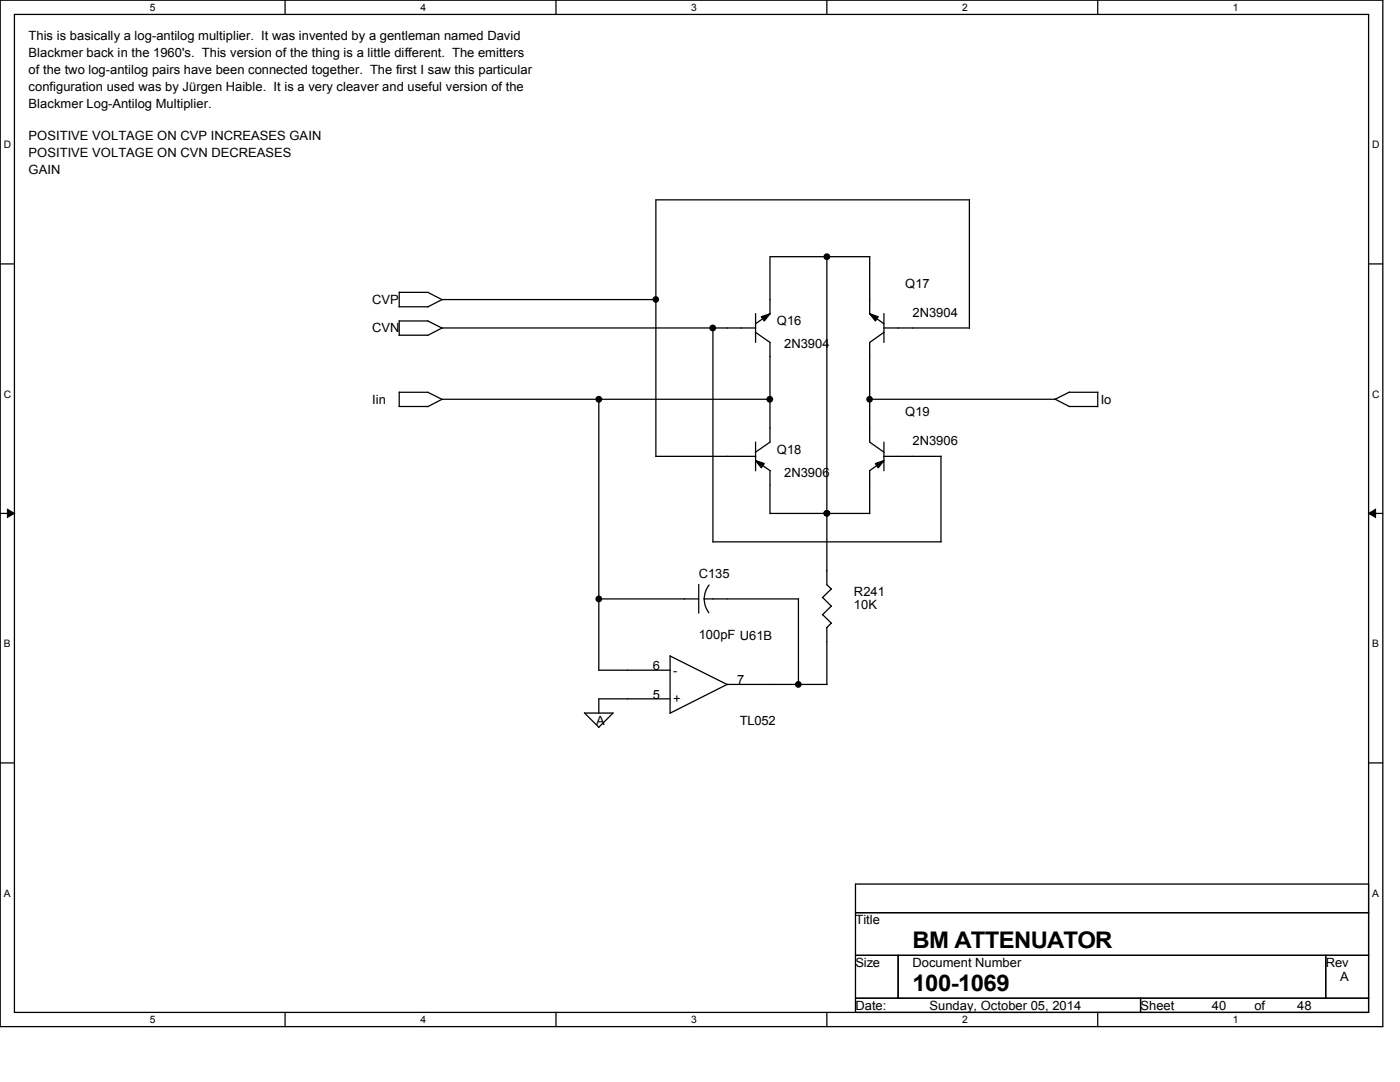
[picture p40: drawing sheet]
<svg xmlns="http://www.w3.org/2000/svg" width="279mm" height="216mm" viewBox="0 0 279 216" stroke-linecap="round" stroke-linejoin="round" font-family="sans-serif">
<defs><g id="words">
<g font-size="4.6">
<text x="182.1" y="189.2">BM ATTENUATOR</text>
<text x="182.1" y="197.7">100-1069</text>
</g>
<g font-size="2.5">
<text x="5.7" y="8">This is basically a log-antilog multiplier. It was invented by a gentleman named David</text>
<text x="5.7" y="11.4">Blackmer back in the 1960's. This version of the thing is a little different. The emitters</text>
<text x="5.7" y="14.8">of the two log-antilog pairs have been connected together. The first I saw this particular</text>
<text x="5.7" y="18.2">configuration used was by Jürgen Haible. It is a very cleaver and useful version of the</text>
<text x="5.7" y="21.5">Blackmer Log-Antilog Multiplier.</text>
<text x="5.7" y="27.9">POSITIVE VOLTAGE ON CVP INCREASES GAIN</text>
<text x="5.7" y="31.3">POSITIVE VOLTAGE ON CVN DECREASES</text>
<text x="5.7" y="34.7">GAIN</text>
<text x="180.7" y="57.5">Q17</text>
<text x="74.3" y="60.6">CVP</text>
<text x="155.1" y="64.9">Q16</text>
<text x="182.1" y="63.2">2N3904</text>
<text x="74.3" y="66.3">CVN</text>
<text x="156.5" y="69.5">2N3904</text>
<text x="74.3" y="80.6">Iin</text>
<text x="180.7" y="83.1">Q19</text>
<text x="219.7" y="80.6">Io</text>
<text x="182.1" y="88.8">2N3906</text>
<text x="155.1" y="90.5">Q18</text>
<text x="156.5" y="95.1">2N3906</text>
<text x="139.4" y="115.3">C135</text>
<text x="170.4" y="119">R241</text>
<text x="170.4" y="121.5">10K</text>
<text x="139.4" y="127.5">100pF U61B</text>
<text x="130.3" y="133.7">6</text>
<text x="134.3" y="134.6">-</text>
<text x="147.1" y="136.5">7</text>
<text x="130.3" y="139.4">5</text>
<text x="134.3" y="140.3">+</text>
<text x="119" y="144.6">A</text>
<text x="147.7" y="144.6">TL052</text>
<text x="170.7" y="184.4">Title</text>
<text x="170.7" y="192.9">Size</text>
<text x="182.1" y="192.9">Document Number</text>
<text x="264.6" y="192.9">Rev</text>
<text x="267.5" y="195.8">A</text>
<text x="170.7" y="201.5">Date:</text>
<text x="185.5" y="201.5">Sunday, October 05, 2014</text>
<text x="227.6" y="201.5">Sheet</text>
<text x="241.8" y="201.5">40</text>
<text x="250.4" y="201.5">of</text>
<text x="258.9" y="201.5">48</text>
</g>
<g font-size="2">
<text x="29.9" y="2.2">5</text>
<text x="83.9" y="2.2">4</text>
<text x="138" y="2.2">3</text>
<text x="192" y="2.2">2</text>
<text x="246.1" y="2.2">1</text>
<text x=".8" y="29.6">D</text>
<text x="273.8" y="29.6">D</text>
<text x=".8" y="79.4">C</text>
<text x="273.8" y="79.4">C</text>
<text x=".8" y="129.2">B</text>
<text x="273.8" y="129.2">B</text>
<text x=".8" y="178.9">A</text>
<text x="273.8" y="178.9">A</text>
<text x="29.9" y="204.1">5</text>
<text x="83.9" y="204.1">4</text>
<text x="138" y="204.1">3</text>
<text x="192" y="204.1">2</text>
<text x="246.1" y="204.1">1</text>
</g>
</g></defs>
<path d="M0 0h276v204.9h-276zM2.9 2.9h270.2v199.1h-270.2z" fill="none" stroke="#000" stroke-width=".25"/>
<g fill="#fff">
<path d="M29.9 .3h1.1v2.3h-1.1z"/>
<path d="M29.9 202.3h1.1v2.3h-1.1z"/>
</g>
<path d="M56.9 0v2.9M56.9 202v2.9" fill="none" stroke="#000" stroke-width=".25"/>
<g fill="#fff">
<path d="M83.9 .3h1.1v2.3h-1.1z"/>
<path d="M83.9 202.3h1.1v2.3h-1.1z"/>
</g>
<path d="M111 0v2.9M111 202v2.9" fill="none" stroke="#000" stroke-width=".25"/>
<g fill="#fff">
<path d="M138 .3h1.1v2.3h-1.1z"/>
<path d="M138 202.3h1.1v2.3h-1.1z"/>
</g>
<path d="M165 0v2.9M165 202v2.9" fill="none" stroke="#000" stroke-width=".25"/>
<g fill="#fff">
<path d="M192 .3h1.1v2.3h-1.1z"/>
<path d="M192 202.3h1.1v2.3h-1.1z"/>
</g>
<path d="M219.1 0v2.9M219.1 202v2.9" fill="none" stroke="#000" stroke-width=".25"/>
<g fill="#fff">
<path d="M246.1 .3h1.1v2.3h-1.1z"/>
<path d="M246.1 202.3h1.1v2.3h-1.1z"/>
<path d="M.8 27.8h1.4v2.2h-1.4z"/>
<path d="M273.9 27.8h1.4v2.2h-1.4z"/>
<path d="M.8 77.6h1.4v2.2h-1.4z"/>
<path d="M273.9 77.6h1.4v2.2h-1.4z"/>
</g>
<path d="M0 52.7h2.9M273.1 52.7h2.9" fill="none" stroke="#000" stroke-width=".25"/>
<g fill="#fff">
<path d="M.8 127.3h1.3v2.3h-1.3z"/>
<path d="M273.9 127.3h1.3v2.3h-1.3z"/>
</g>
<path d="M0 102.4h2.9M273.1 102.4h2.9" fill="none" stroke="#000" stroke-width=".25"/>
<path d="M1.5 101.6l1.4 .8-1.4 .9zM273.1 102.4l1.4-.8v1.7z" fill="#000" stroke="#000" stroke-width=".2"/>
<g fill="#fff">
<path d="M.8 177.1h1.3v2.3h-1.3z"/>
<path d="M273.9 177.1h1.3v2.3h-1.3z"/>
</g>
<g fill="none" stroke="#000" stroke-width=".25">
<path d="M79.7 58.3v2.9M79.7 58.3h5.7M85.4 58.3l2.9 1.5M130.9 59.8h-42.7l-2.9 1.5M165 51.2v65.5l.9 .9M173.6 51.2v11.4M173.6 51.2h-19.9v11.4M79.6 61.2h5.8M79.7 78.3h5.7M79.7 64v2.9M79.7 78.2v2.9M79.7 64.1h5.7"/>
<path d="M85.4 78.3l2.9 1.4M85.4 64.1l2.9 1.4M119.5 79.7v54.1M142.3 65.4v42.8M150.7 66.3l3 2v19.9l-3 2.1M150.8 62.6v5.7M150.8 65.4h-62.6l-2.9 1.5h-5.7M153.7 62.6l-2.9 2M153.7 79.7h-65.5l-2.9 1.5M173.5 62.6l2.9 2M173.6 79.7h37M176.4 65.4h17.1"/>
<path d="M176.4 62.6v5.7M176.4 66.3l-2.8 2v19.9l2.8 2.1M193.5 65.5v-25.6h-62.6v51.2M210.5 79.6l2.9 1.5M213.4 78.3h5.7M213.4 78.2l-2.8 1.5M219.1 78.3v2.9M79.6 81.1h5.8M130.9 91.1h19.9M150.8 88.2v5.7M150.8 91.9l2.9 2M153.7 93.9v8.6"/>
<path d="M173.6 93.9v8.6M176.4 91.1h11.4M176.4 88.2v5.7M176.4 91.9l-2.9 2M187.8 91v17.1M213.4 81.1h5.7M119.5 119.5h19.9M139.4 116.6v5.7M140.5 119.5l.3 1.5 .7 1.3M140.5 119.5h18.9M141.5 116.7l-.7 1.3-.3 1.5M142.3 108.1h45.5"/>
<path d="M153.7 102.4h19.9M159.3 119.5v17.1M164.2 119.2l1.7 1.8M165.9 117.5l-1.8 1.8M119.5 133.7h14.2M133.7 130.9v11.4M133.7 130.9l11.5 5.7M133.7 139.4h-14.2v2.9M164.2 122.6l1.7 1.8M165 125.2v11.4M165.1 136.6h-20l-11.4 5.7M165.9 120.9l-1.8 1.8"/>
<path d="M165.9 124.3l-.9 1M0 152.2h2.9M116.6 142.2l2.9 2.9M116.7 142.3h5.7M122.3 142.3l-2.8 2.9M273.1 152.2h2.9M170.7 176.4h102.4v25.6h-102.4zM170.7 182.1h102.4M170.7 190.6h102.4M170.7 199.2h102.4M179.2 190.6v8.6M227.6 199.2v2.8"/>
<path d="M264.6 190.6v8.6"/>
</g>
<g fill="#000" stroke="#000" stroke-width=".25">
<path d="M151.9 63.2l1.8-.6-1.2 1.5zM173.6 62.6l1.7 .6-.6 .9zM150.8 91.9l1.7 .6-.6 .8zM174.7 92.5l1.7-.6-1.1 1.4z"/>
<circle cx="130.9" cy="59.8" r=".53"/>
<circle cx="165" cy="51.2" r=".55"/>
<circle cx="119.5" cy="79.7" r=".55"/>
<circle cx="142.2" cy="65.4" r=".55"/>
<circle cx="153.6" cy="79.7" r=".55"/>
<circle cx="173.5" cy="79.7" r=".54"/>
<circle cx="119.5" cy="119.5" r=".55"/>
<circle cx="165" cy="102.4" r=".54"/>
<circle cx="159.3" cy="136.6" r=".54"/>
</g>
<use href="#words"/>
</svg>
